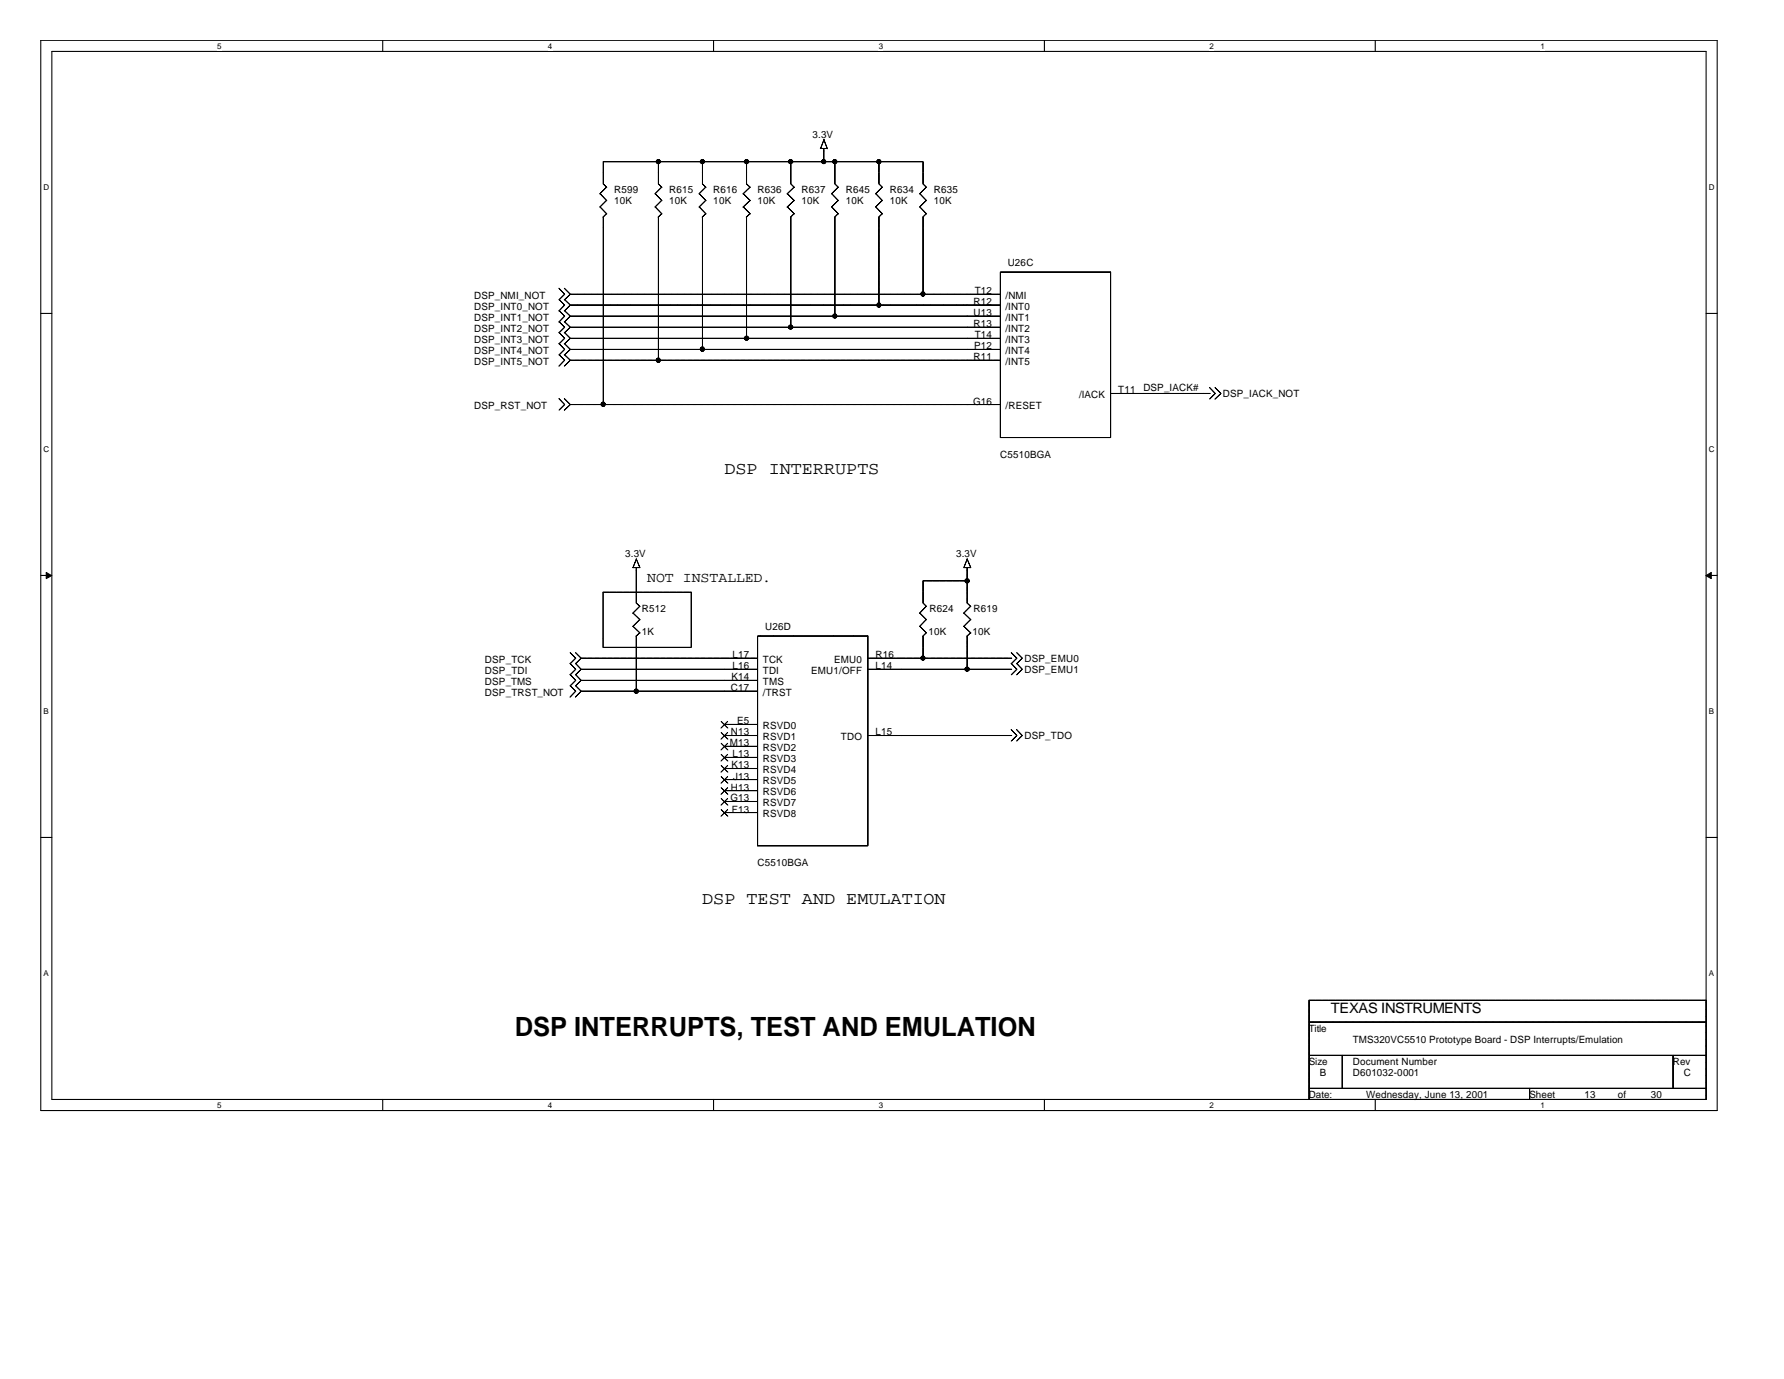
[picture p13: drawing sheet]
<svg xmlns="http://www.w3.org/2000/svg" width="279mm" height="216mm" viewBox="0 0 279 216" stroke-linecap="round" stroke-linejoin="round" font-family="sans-serif">
<defs><g id="words">
<text font-size="4.1" x="80.6" y="162.2">DSP INTERRUPTS, TEST AND EMULATION</text>
<g font-size="2.8">
<text x="113.5" y="74.2">DSP INTERRUPTS</text>
<text x="110" y="141.6">DSP TEST AND EMULATION</text>
</g>
<g font-size="2.2">
<text x="101.3" y="91.1">NOT INSTALLED.</text>
<text x="208.4" y="158.7">TEXAS INSTRUMENTS</text>
</g>
<g font-size="1.6">
<text x="127.3" y="21.6">3.3V</text>
<text x="96.2" y="30.3">R599</text>
<text x="96.2" y="32">10K</text>
<text x="104.8" y="30.3">R615</text>
<text x="104.8" y="32">10K</text>
<text x="111.7" y="30.3">R616</text>
<text x="111.7" y="32">10K</text>
<text x="118.6" y="30.3">R636</text>
<text x="118.6" y="32">10K</text>
<text x="125.5" y="30.3">R637</text>
<text x="125.5" y="32">10K</text>
<text x="132.5" y="30.3">R645</text>
<text x="132.5" y="32">10K</text>
<text x="139.4" y="30.3">R634</text>
<text x="139.4" y="32">10K</text>
<text x="146.3" y="30.3">R635</text>
<text x="146.3" y="32">10K</text>
<text x="157.8" y="41.7">U26C</text>
<text x="74.3" y="46.8">DSP_NMI_NOT</text>
<text x="152.5" y="47.8">R12</text>
<text x="152.7" y="46.1">T12</text>
<text x="157.5" y="46.8">/NMI</text>
<text x="74.3" y="48.6">DSP_INT0_NOT</text>
<text x="74.3" y="50.3">DSP_INT1_NOT</text>
<text x="74.3" y="52">DSP_INT2_NOT</text>
<text x="74.3" y="53.7">DSP_INT3_NOT</text>
<text x="152.5" y="49.5">U13</text>
<text x="152.5" y="51.2">R13</text>
<text x="152.7" y="53">T14</text>
<text x="157.5" y="48.5">/INT0</text>
<text x="157.5" y="50.2">/INT1</text>
<text x="157.5" y="52">/INT2</text>
<text x="157.5" y="53.7">/INT3</text>
<text x="74.3" y="55.5">DSP_INT4_NOT</text>
<text x="74.3" y="57.2">DSP_INT5_NOT</text>
<text x="152.5" y="56.4">R11</text>
<text x="152.6" y="54.7">P12</text>
<text x="157.5" y="55.5">/INT4</text>
<text x="157.5" y="57.2">/INT5</text>
<text x="74.3" y="64.1">DSP_RST_NOT</text>
<text x="152.4" y="63.3">G16</text>
<text x="157.5" y="64.1">/RESET</text>
<text x="169" y="62.4">/IACK</text>
<text x="175.1" y="61.6">T11</text>
<text x="179.1" y="61.2">DSP_IACK#</text>
<text x="191.5" y="62.2">DSP_IACK_NOT</text>
<text x="156.6" y="71.7">C5510BGA</text>
<text x="97.9" y="87.2">3.3V</text>
<text x="149.7" y="87.2">3.3V</text>
<text x="100.5" y="95.9">R512</text>
<text x="145.6" y="95.9">R624</text>
<text x="152.5" y="95.9">R619</text>
<text x="100.5" y="99.4">1K</text>
<text x="119.8" y="98.6">U26D</text>
<text x="145.4" y="99.4">10K</text>
<text x="152.3" y="99.4">10K</text>
<text x="75.9" y="107.3">DSP_TMS</text>
<text x="75.9" y="103.8">DSP_TCK</text>
<text x="75.9" y="105.5">DSP_TDI</text>
<text x="114.6" y="106.5">K14</text>
<text x="114.7" y="103">L17</text>
<text x="114.7" y="104.8">L16</text>
<text x="119.5" y="103.8">TCK</text>
<text x="119.5" y="105.5">TDI</text>
<text x="119.5" y="107.3">TMS</text>
<text x="127" y="105.5">EMU1/OFF</text>
<text x="130.6" y="103.8">EMU0</text>
<text x="137.1" y="103">R16</text>
<text x="137.1" y="104.8">L14</text>
<text x="160.4" y="105.4">DSP_EMU1</text>
<text x="160.4" y="103.7">DSP_EMU0</text>
<text x="75.9" y="109">DSP_TRST_NOT</text>
<text x="114.5" y="108.2">C17</text>
<text x="115.4" y="113.4">E5</text>
<text x="119.5" y="109">/TRST</text>
<text x="114.3" y="116.8">M13</text>
<text x="114.5" y="115.1">N13</text>
<text x="114.7" y="118.6">L13</text>
<text x="119.5" y="115.9">RSVD1</text>
<text x="119.5" y="117.6">RSVD2</text>
<text x="119.5" y="119.3">RSVD3</text>
<text x="119.5" y="114.2">RSVD0</text>
<text x="131.7" y="115.9">TDO</text>
<text x="137.1" y="115.1">L15</text>
<text x="160.4" y="115.7">DSP_TDO</text>
<text x="114.4" y="125.5">G13</text>
<text x="114.5" y="123.8">H13</text>
<text x="114.6" y="120.3">K13</text>
<text x="114.8" y="122">J13</text>
<text x="119.5" y="121.1">RSVD4</text>
<text x="119.5" y="122.8">RSVD5</text>
<text x="119.5" y="124.5">RSVD6</text>
<text x="114.6" y="127.2">F13</text>
<text x="119.5" y="126.2">RSVD7</text>
<text x="119.5" y="128">RSVD8</text>
<text x="118.6" y="135.6">C5510BGA</text>
<text x="205" y="161.5">Title</text>
<text x="205" y="166.7">Size</text>
<text x="211.9" y="163.2">TMS320VC5510 Prototype Board - DSP Interrupts/Emulation</text>
<text x="211.9" y="166.7">Document Number</text>
<text x="262" y="166.7">Rev</text>
<text x="205" y="171.9">Date:</text>
<text x="206.7" y="168.4">B</text>
<text x="211.9" y="168.4">D601032-0001</text>
<text x="214" y="171.9">Wednesday, June 13, 2001</text>
<text x="239.5" y="171.9">Sheet</text>
<text x="248.2" y="171.9">13</text>
<text x="253.4" y="171.9">of</text>
<text x="258.5" y="171.9">30</text>
<text x="263.7" y="168.4">C</text>
</g>
<g font-size="1.3">
<text x="34" y="7.7">5</text>
<text x="85.8" y="7.7">4</text>
<text x="137.6" y="7.7">3</text>
<text x="189.4" y="7.7">2</text>
<text x="241.3" y="7.7">1</text>
<text x="6.8" y="29.7">D</text>
<text x="267.6" y="29.7">D</text>
<text x="6.8" y="70.7">C</text>
<text x="267.6" y="70.7">C</text>
<text x="6.8" y="111.8">B</text>
<text x="267.6" y="111.8">B</text>
<text x="6.8" y="152.8">A</text>
<text x="267.6" y="152.8">A</text>
<text x="34" y="173.5">5</text>
<text x="85.8" y="173.5">4</text>
<text x="137.6" y="173.5">3</text>
<text x="189.4" y="173.5">2</text>
<text x="241.3" y="173.5">1</text>
</g>
</g></defs>
<path d="M6.4 6.3h262.5v167.6h-262.5zM8.1 8.1h259.1v164h-259.1z" fill="none" stroke="#000" stroke-width=".17"/>
<g fill="#fff">
<path d="M34 6.6h.7v1.4h-.7z"/>
<path d="M34 172.4h.7v1.4h-.7z"/>
</g>
<path d="M59.9 6.3v1.8M59.9 172.1v1.8" fill="none" stroke="#000" stroke-width=".17"/>
<g fill="#fff">
<path d="M85.8 6.6h.7v1.4h-.7z"/>
<path d="M85.8 172.4h.7v1.4h-.7z"/>
</g>
<path d="M111.8 6.3v1.8M111.8 172.1v1.8" fill="none" stroke="#000" stroke-width=".17"/>
<g fill="#fff">
<path d="M137.6 6.6h.7v1.4h-.7z"/>
<path d="M137.6 172.4h.7v1.4h-.7z"/>
</g>
<path d="M163.6 6.3v1.8M163.6 172.1v1.8" fill="none" stroke="#000" stroke-width=".17"/>
<g fill="#fff">
<path d="M189.4 6.6h.7v1.4h-.7z"/>
<path d="M189.4 172.4h.7v1.4h-.7z"/>
</g>
<path d="M215.4 6.3v1.8M215.4 172.1v1.8" fill="none" stroke="#000" stroke-width=".17"/>
<g fill="#fff">
<path d="M241.3 6.6h.6v1.4h-.6z"/>
<path d="M241.3 172.4h.6v1.4h-.6z"/>
<path d="M6.8 28.6h.9v1.4h-.9z"/>
<path d="M267.6 28.6h.9v1.4h-.9z"/>
<path d="M6.8 69.6h.9v1.4h-.9z"/>
<path d="M267.6 69.6h.9v1.4h-.9z"/>
</g>
<path d="M6.4 49.1h1.7M267.2 49.1h1.7" fill="none" stroke="#000" stroke-width=".17"/>
<g fill="#fff">
<path d="M6.8 110.6h.8v1.4h-.8z"/>
<path d="M267.6 110.6h.8v1.4h-.8z"/>
</g>
<path d="M6.4 90.1h1.7M267.2 90.1h1.7" fill="none" stroke="#000" stroke-width=".17"/>
<g fill="#000" stroke="#000" stroke-width=".16">
<path d="M7.2 89.6l.9 .5-.9 .5z" fill-rule="evenodd"/>
<path d="M267.2 90.1l.8-.5v1z" fill-rule="evenodd"/>
</g>
<g fill="#fff">
<path d="M6.8 151.6h.8v1.4h-.8z"/>
<path d="M267.6 151.6h.8v1.4h-.8z"/>
</g>
<g fill="none" stroke="#000" stroke-width=".17">
<path d="M94 30.3l1 1.1M94 32.4l1 1.1M94.5 34v29.4M95 29.3l-1.1 1.1M95 31.4l-1.1 1M95 33.5l-.6 .5M102.6 30.3l1.1 1.1M102.6 32.4l1.1 1.1M103.1 25.3v3.5l.6 .5M103.1 34v22.4M103.6 33.5l-.5 .5M103.6 29.3l-1 1.1"/>
<path d="M103.6 31.4l-1 1M109.5 30.3l1.1 1.1M109.5 32.4l1.1 1.1M110 25.3v3.5l.6 .5M110 34v20.7M110.5 29.3l-1 1.1M110.5 31.4l-1 1M110.5 33.5l-.5 .5M116.4 30.3l1.1 1.1M116.4 32.4l1.1 1.1M116.9 25.3v3.5l.6 .5M116.9 34v19"/>
<path d="M117.5 29.3l-1.1 1.1M117.5 31.4l-1.1 1M117.5 33.5l-.6 .5M123.3 30.3l1.1 1.1M123.3 32.4l1.1 1.1M123.9 25.3v3.5l.5 .5M123.9 34v17.3M124.4 29.3l-1.1 1.1M124.4 31.4l-1.1 1M124.4 33.5l-.6 .5M128.5 23.2h1M129 23.2v2.2"/>
<path d="M129 21.9l.6 1.4M129.1 21.8l-.6 1.4M130.3 30.3l1 1.1M130.3 32.4l1 1.1M130.8 25.3v3.5l.5 .5M130.8 34v15.5M131.3 29.3l-1.1 1.1M131.3 31.4l-1.1 1M131.3 33.5l-.6 .5M137.2 30.3l1 1.1M137.2 32.4l1 1.1M137.7 25.3v3.5l.5 .5"/>
<path d="M137.7 34v13.8M138.2 29.3l-1.1 1.1M138.2 31.4l-1.1 1M138.2 33.5l-.6 .5M144.1 30.3l1 1.1M144.1 32.4l1 1.1M144.6 25.3v3.5l.5 .5M144.6 34v12.1M144.6 25.3h-50.1v3.5l.5 .5M145.1 29.3l-1.1 1.1M145.1 31.4l-1.1 1M145.1 33.5l-.6 .5"/>
<path d="M87.5 45.1l.9 1-.9 .9M87.5 46.9l.9 .9-.9 .9M87.5 48.6l.9 .9-.9 .9M87.5 50.3l.9 .9-.9 .9M87.5 52l.9 1-.9 .9M87.5 53.8l.9 .9-.9 .9M87.5 55.5l.9 .9-.9 .9M88.4 45.1l.9 1M88.4 46.9l.9 .9M88.4 48.6l.9 .9M88.4 50.3l.9 .9M88.4 52l.9 1"/>
<path d="M88.4 53.8l.9 .9M88.4 55.5l.9 .9M89.3 46.1l-.9 .9M89.3 47.8l-.9 .9M89.3 49.5l-.9 .9M89.3 51.2l-.9 .9M89.3 53l-.9 .9M89.3 54.7l-.9 .9M89.3 56.4l-.9 .9M89.3 46.1h67.4M89.3 47.8h67.4M89.3 49.5h67.4"/>
<path d="M89.3 51.2h67.4M89.3 53h67.4M89.3 54.7h67.4M89.3 56.4h67.4M156.7 42.6h17.2v25.9h-17.2zM87.5 62.4l.9 .9-.9 .9M88.4 62.4l.9 .9M89.3 63.3l-.9 .9M89.3 63.3h67.4M173.9 61.6h15.6M189.4 60.7l.9 .9-.9 .9M190.3 60.7l.9 .9-.9 .9"/>
<path d="M99.1 88.9h1.1M99.1 96l1.1 1M99.1 98.1l1.1 1M99.6 88.9v5.5l.6 .6M99.6 99.6v8.7M99.6 87.5l.6 1.4M99.7 87.5l-.6 1.4M100.2 94.9l-1.1 1.1M100.2 97l-1.1 1.1M100.2 99.1l-.6 .5M118.7 99.6h17.2v32.8h-17.2zM144.1 96l1 1"/>
<path d="M144.1 98.1l1 1M144.6 99.6v3.5M145.1 94.9l-1.1 1.1M145.1 97l-1.1 1.1M145.1 99.1l-.6 .5M150.9 88.9h1.1M151 96l1.1 1M151 98.1l1.1 1M151.5 88.9v5.5l.6 .6M151.5 99.6v5.2M151.5 87.5l.6 1.4M151.5 87.5l-.5 1.4"/>
<path d="M151.5 90.9h-6.9v3.5l.5 .6M152 94.9l-1.1 1.1M152 97l-1.1 1.1M152 99.1l-.6 .5M89.3 107.3l.9 .9-.9 .9M89.3 105.6l.9 .9-.9 .9M89.3 102.2l.9 .8-.9 .9M89.3 103.9l.9 .9-.9 .9M90.1 107.3l.9 .9M90.1 105.6l.9 .9M90.1 102.2l.9 .8M90.1 103.9l.9 .9"/>
<path d="M91 108.2l-.9 .9M91 106.5l-.9 .9M91 103l-.9 .9M91 104.8l-.9 .9M91 103h27.7M91 104.8h27.7M91 106.5h27.7M91 108.2h27.7M113.5 115.2h5.2M113.5 116.8h5.2M113.5 118.6h5.2M113.5 113.4h5.2"/>
<path d="M135.9 103h22.5M135.9 104.8h22.5M135.9 115.2h22.5M158.4 103.9l.9 .9-.9 .9M158.4 114.2l.9 1-.9 .8M158.4 102.2l.9 .8-.9 .9M159.2 103.9l.9 .9-.9 .9M159.2 114.2l.9 1-.9 .8M159.2 102.2l.9 .8-.9 .9M6.4 131.1h1.7M113.5 120.3h5.2M113.5 122.1h5.2"/>
<path d="M113.5 123.8h5.2M113.5 125.5h5.2M113.5 127.2h5.2M267.2 131.1h1.7M205 156.6h62.2v15.5h-62.2zM205 160h62.2M205 165.2h62.2M205 170.4h62.2M210.2 165.2v5.2M239.6 170.4v1.7M262 165.2v5.2"/>
</g>
<g fill="none" stroke="#000" stroke-width=".16">
<path d="M94.4 92.7h13.8v8.6h-13.8zM112.9 114.7l1.1 1M112.9 116.4l1.1 1M112.9 118.1l1.1 1.1M112.9 119.8l1.1 1.1M112.9 112.9l1.1 1.1M114 114.7l-1.1 1M114 116.4l-1.1 1M114 118.1l-1.1 1.1M114 119.8l-1.1 1.1M114 112.9l-1.1 1.1M112.9 121.6l1.1 1"/>
<path d="M112.9 123.3l1.1 1.1M112.9 125l1.1 1.1M112.9 126.7l1.1 1.1M114 121.6l-1.1 1M114 123.3l-1.1 1.1M114 125l-1.1 1.1M114 126.7l-1.1 1.1"/>
</g>
<g fill="#000" stroke="#000" stroke-width=".17">
<circle cx="103.1" cy="25.3" r=".32"/>
<circle cx="110" cy="25.3" r=".32"/>
<circle cx="116.9" cy="25.3" r=".33"/>
<circle cx="123.8" cy="25.3" r=".33"/>
<circle cx="129" cy="25.3" r=".32"/>
<circle cx="130.7" cy="25.3" r=".32"/>
<circle cx="137.6" cy="25.3" r=".32"/>
<circle cx="103.1" cy="56.4" r=".33"/>
<circle cx="110" cy="54.7" r=".33"/>
<circle cx="116.9" cy="52.9" r=".33"/>
<circle cx="123.8" cy="51.2" r=".33"/>
<circle cx="130.7" cy="49.5" r=".32"/>
<circle cx="137.6" cy="47.8" r=".33"/>
<circle cx="144.5" cy="46" r=".33"/>
<circle cx="94.5" cy="63.3" r=".33"/>
<circle cx="151.5" cy="90.9" r=".33"/>
<circle cx="99.6" cy="108.2" r=".33"/>
<circle cx="144.5" cy="103" r=".32"/>
<circle cx="151.5" cy="104.8" r=".33"/>
</g>
<use href="#words"/>
</svg>
